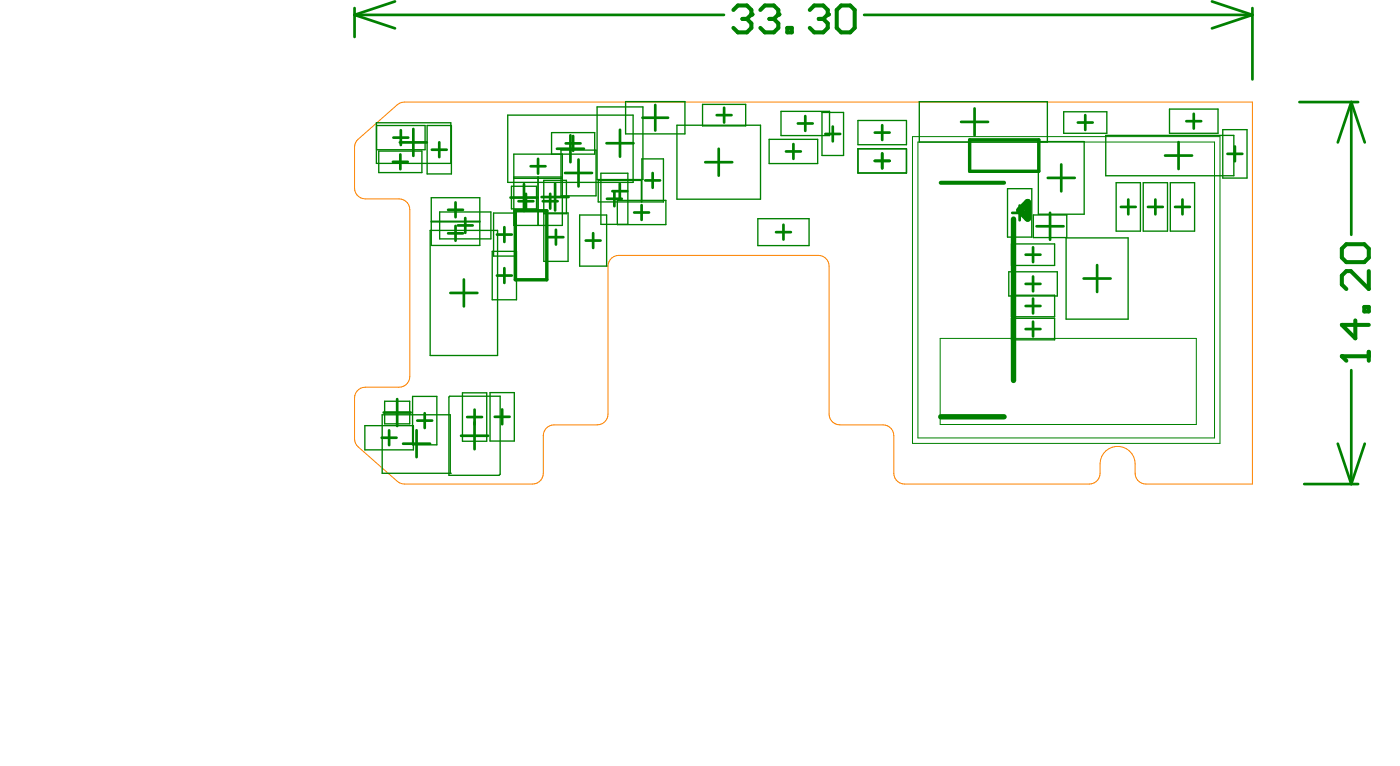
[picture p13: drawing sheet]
<svg xmlns="http://www.w3.org/2000/svg" width="173mm" height="95mm" viewBox="0 0 173 95" stroke-linecap="round" stroke-linejoin="round" font-family="sans-serif">
<path d="M44.2 17.2l4.9-4.3 .5-.3h.3h104.7v47.1h-13.1a1.33 1.33 0 0 1-1.3-1.3 3 3 0 0 0-.8-2.7 2.17 2.17 0 0 0-2.3-.4 2.17 2.17 0 0 0-1.3 2 2.43 2.43 0 0 1-.3 1.9 1.33 1.33 0 0 1-1 .5h-22.8a1.33 1.33 0 0 1-1.3-1.3v-4.6a1.33 1.33 0 0 0-1.4-1.4h-5.3a1.33 1.33 0 0 1-1.3-1.3v-18.2a1.33 1.33 0 0 0-1.4-1.4h-24.6a1.33 1.33 0 0 0-1.3 1.4v18.2a1.33 1.33 0 0 1-1.4 1.3h-5.3a1.33 1.33 0 0 0-1.3 1.4v4.6a1.33 1.33 0 0 1-1.4 1.3h-16.1l-.5-.3-4.9-4.2a1.32 1.32 0 0 1-.4-1v-5.1a1.33 1.33 0 0 1 1.3-1.3h4.2a1.33 1.33 0 0 0 1.3-1.3v-20.6a1.33 1.33 0 0 0-1.3-1.4h-4.2a1.33 1.33 0 0 1-1.3-1.3v-5a1.32 1.32 0 0 1 .4-1z" fill="none" stroke="#fd8300" stroke-width=".12"/>
<g fill="none" stroke="#008000" stroke-width=".17">
<path d="M46.5 15.2h9.2v5h-9.2zM46.5 15.5h6v3h-6M46.8 18.6h5.3v2.7h-5.3zM52.7 15.5h3v6h-3zM62.7 14.2h15.5v8.3h-15.5zM68.1 19v-2.6h5.3v2.6h-10v8.8h6v-8.8M69.3 18.5h4.3v5.7h-4.3zM73.7 13.2h5.7v9h-5.7zM77.2 12.5h7.4v4h-7.4zM79.3 19.6h2.6v5.3h-2.6zM83.6 15.5h10.3v9.1h-10.3zM86.7 12.9h5.4v2.6h-5.4z"/>
<path d="M95 17.2h6v3h-6zM96.4 13.7h6v3h-6zM101.5 13.9h2.7v5.3h-2.7zM105.9 14.9h6v3h-6zM105.9 18.4h6v3h-6zM113.5 12.6h15.8v4.9h-15.8zM128.2 17.5h5.7v8.9h-5.7zM131.3 13.8h5.4v2.7h-5.4zM136.5 16.7h15.8v5h-15.8zM144.4 13.5h6v3h-6zM151 16h3v6h-3zM53.1 28.4h8.3v15.5h-8.3z"/>
<path d="M53.2 24.4h6v5.9h-6zM53.2 27.3h6M53.2 27.4h6M54.3 26.2h6.3v3.3h-6.3zM60.8 31h3v6h-3zM60.9 26.3h2.7v5.3h-2.7zM63.2 23h3v2.8h-3zM63.4 21.8h6M63.4 22h6M66.4 21.8v6M67.1 26.3h3v6h-3v-10h2.8v4.1h-2.8M71.6 26.5h3.3v6.3h-3.3z"/>
<path d="M73.9 22.3h5.3v2.6h-5.3zM74.2 21.4h3.3v6.3h-3.3zM76.2 24.7h6v3h-6zM93.6 27h6.3v3.3h-6.3zM124.4 23.3h3v6h-3zM124.6 33.5h5.9v3h-5.9zM124.9 30.1h5.3v2.7h-5.3zM124.9 36.4h5.3v2.7h-5.3zM124.9 39.3h5.3v2.6h-5.3zM127.6 26.5h4.1v2.8h-4.1zM131.6 29.4h7.7v10h-7.7zM137.8 22.6h3v5.9h-3z"/>
<path d="M141.2 22.6h3v5.9h-3zM144.5 22.6h3v5.9h-3zM45 52.5h6v3h-6zM47.2 51.2h8.4v7.2h-8.4zM47.5 49.5h3.1v2.8h-3.1zM50.9 48.9h3v6h-3zM55.4 49l.1-.1h6.3v9.6l-.2 .2h-6.2zM55.6 58.4h.1M57.1 48.5h3v6h-3zM60.5 48.5h3v5.9h-3z"/>
</g>
<g fill="none" stroke="#008000" stroke-width=".33">
<path d="M43.8 1v3.6M43.8 1.8l5 1.7M43.8 1.8h45.6M48.5 20h1.8M48.6 17h1.8M48.8 .2l-5 1.6M49.4 17.6h3.3M49.4 19.1v1.8M49.5 16.1v1.8M51 15.9v3.3M53.3 18.5h1.9M54.2 17.6v1.8"/>
<path d="M66.4 19.6v1.8M68.8 18.4h3.3M69.8 17.7h1.9M70.4 16.7v3.3M70.8 16.8v1.8M71.4 19.7v3.3M74.9 17.7h3.3M76.6 16v3.3M79.3 14.5h3.2M80.9 13v3.1M88.5 14.2h1.8M88.7 18.4v3.3"/>
<path d="M89.4 13.3v1.8M97 18.7h1.9M98 17.8v1.8M98.5 15.2h1.8M99.4 14.3v1.9M101.9 16.5h1.8M102.8 15.6v1.8M106.7 1.8h47.9M108 19.9h1.8M108 16.4h1.8M108.9 15.5v1.8M108.9 18.9v1.9"/>
<path d="M118.7 15h3.3M120.3 13.4v3.3M133.1 15.1h1.8M134 14.2v1.8M143.9 19.2h3.3M145.5 17.5v3.4M146.5 15h1.8M147.4 14v1.9M149.6 .2l5 1.6M151.6 19h1.8M152.5 18.1v1.8M154.6 1v8.8"/>
<path d="M154.6 1.8l-5 1.7M160.4 12.6h7.3M166.8 12.6v16.4M166.8 12.6l-1.6 5M166.8 12.6l1.7 5M55.3 28.8h1.9M55.3 25.9h1.9M55.6 36.2h3.3M56.2 25v1.8M56.2 27.9v1.8M56.5 27.8h1.9M57.3 34.5v3.3"/>
<path d="M57.4 26.9v1.8M61.4 34h1.8M61.4 29h1.8M62.3 28v1.9M62.3 33.1v1.8M63 24.4h3.4M64 24.8h1.9M64.7 22.7v3.3M64.9 23.9v1.8M65.5 20.5h1.9M66.9 24.3h3.3M67 24.8h1.9"/>
<path d="M67.7 29.3h1.9M67.9 23.9v1.8M68.5 22.7v3.3M68.6 28.4v1.8M69.8 21.3h3.3M72.3 29.7h1.9M73.2 28.8v1.8M74.9 24.5h1.9M75.6 23.6h1.8M75.9 23.6v1.8M76.5 22.7v1.8M78.3 26.2h1.8"/>
<path d="M79.2 25.3v1.8M79.7 22.3h1.8M80.6 21.4v1.8M87.1 20h3.3M95.8 28.7h1.9M96.7 27.7v1.9M125 26.3h1.8M125.9 25.4v1.8M126.6 37.8h1.9M126.6 31.4h1.9M126.6 35h1.9M127.6 30.5v1.9"/>
<path d="M127.6 34.1v1.9M127.6 36.9v1.8M127.6 39.7v1.8M128 27.9h3.3M129.4 22h3.3M129.7 26.3v3.3M131 20.3v3.3M133.8 34.4h3.3M135.5 32.7v3.3M138.4 25.5h1.8M139.3 24.6v1.9M141.7 25.5h1.9"/>
<path d="M142.7 24.6v1.9M145.1 25.5h1.8M146 24.6v1.9M47.1 54h1.9M47.4 50.9h3.3M48 53.1v1.8M49 49.3v3.3M49.8 54.8h3.3M51.4 53.1v3.3M51.5 51.9h1.9M52.4 51v1.8M56.9 53.8h3.4"/>
<path d="M57.7 51.5h1.8M58.6 50.6v4.8M61.1 51.4h1.8M62 50.5v1.9M126.6 40.6h1.9M161 59.7h6.7M165.2 54.8l1.6 4.9M166.8 45.7v14M168.5 54.8l-1.7 4.9"/>
</g>
<path d="M119.7 17.3h8.6v3.8h-8.6zM63.6 26h3.9v8.5h-3.9z" fill="none" stroke="#008000" stroke-width=".42"/>
<path d="M112.7 16.9h37.9v37.8h-37.9zM113.3 17.5h36.7v36.6h-36.7zM116.1 41.8h31.6v10.6h-31.6z" fill="none" stroke="#008000" stroke-width=".12"/>
<path d="M125.1 27v20M116.2 51.4h7.8" fill="none" stroke="#008000" stroke-width=".66"/>
<path d="M125.9 26l1-1v2z" fill="none" stroke="#008000" stroke-width=".84"/>
<path d="M90.6 1.2l.5-.5h1.1l.6 .5v.6M116.2 22.6h7.8" fill="none" stroke="#008000" stroke-width=".5"/>
<circle cx="92.8" cy="1.8" r=".25" fill="#008000"/>
<path d="M91.7 2.3h.5M92.2 2.3l.6 .6v.5l-.6 .6h-1.1l-.5-.6M92.8 1.8l-.6 .5M93.9 1.2l.5-.5h1.1l.6 .5v.6" fill="none" stroke="#008000" stroke-width=".5"/>
<circle cx="96.1" cy="1.8" r=".25" fill="#008000"/>
<path d="M95 2.3h.5M95.5 2.3l.6 .6v.5l-.6 .6h-1.1l-.5-.6M96.1 1.8l-.6 .5M97.2 3.4h.6v.6h-.6zM100 1.2l.5-.5h1.1l.6 .5v.6" fill="none" stroke="#008000" stroke-width=".5"/>
<circle cx="102.2" cy="1.8" r=".25" fill="#008000"/>
<path d="M101.1 2.3h.5M101.6 2.3l.6 .6v.5l-.6 .6h-1.1l-.5-.6M102.2 1.8l-.6 .5M103.3 1.2l.6-.5h1.1l.5 .5v2.2l-.5 .6h-1.1l-.6-.6zM165.7 44h3.3M169 43.4v1.1" fill="none" stroke="#008000" stroke-width=".5"/>
<circle cx="165.7" cy="44" r=".25" fill="#008000"/>
<path d="M165.7 30.7l.5-.6h2.3l.5 .6v1.1l-.5 .6h-2.3l-.5-.6zM167.3 39.5v2.3l-1.6-1.7h3.3M168.5 37.9h.5v.5h-.5zM169 33.5v2.2l-2.2-2.2h-.6l-.5 .5v1.1l.5 .6M165.7 44l.5 .5" fill="none" stroke="#008000" stroke-width=".5"/>
</svg>
